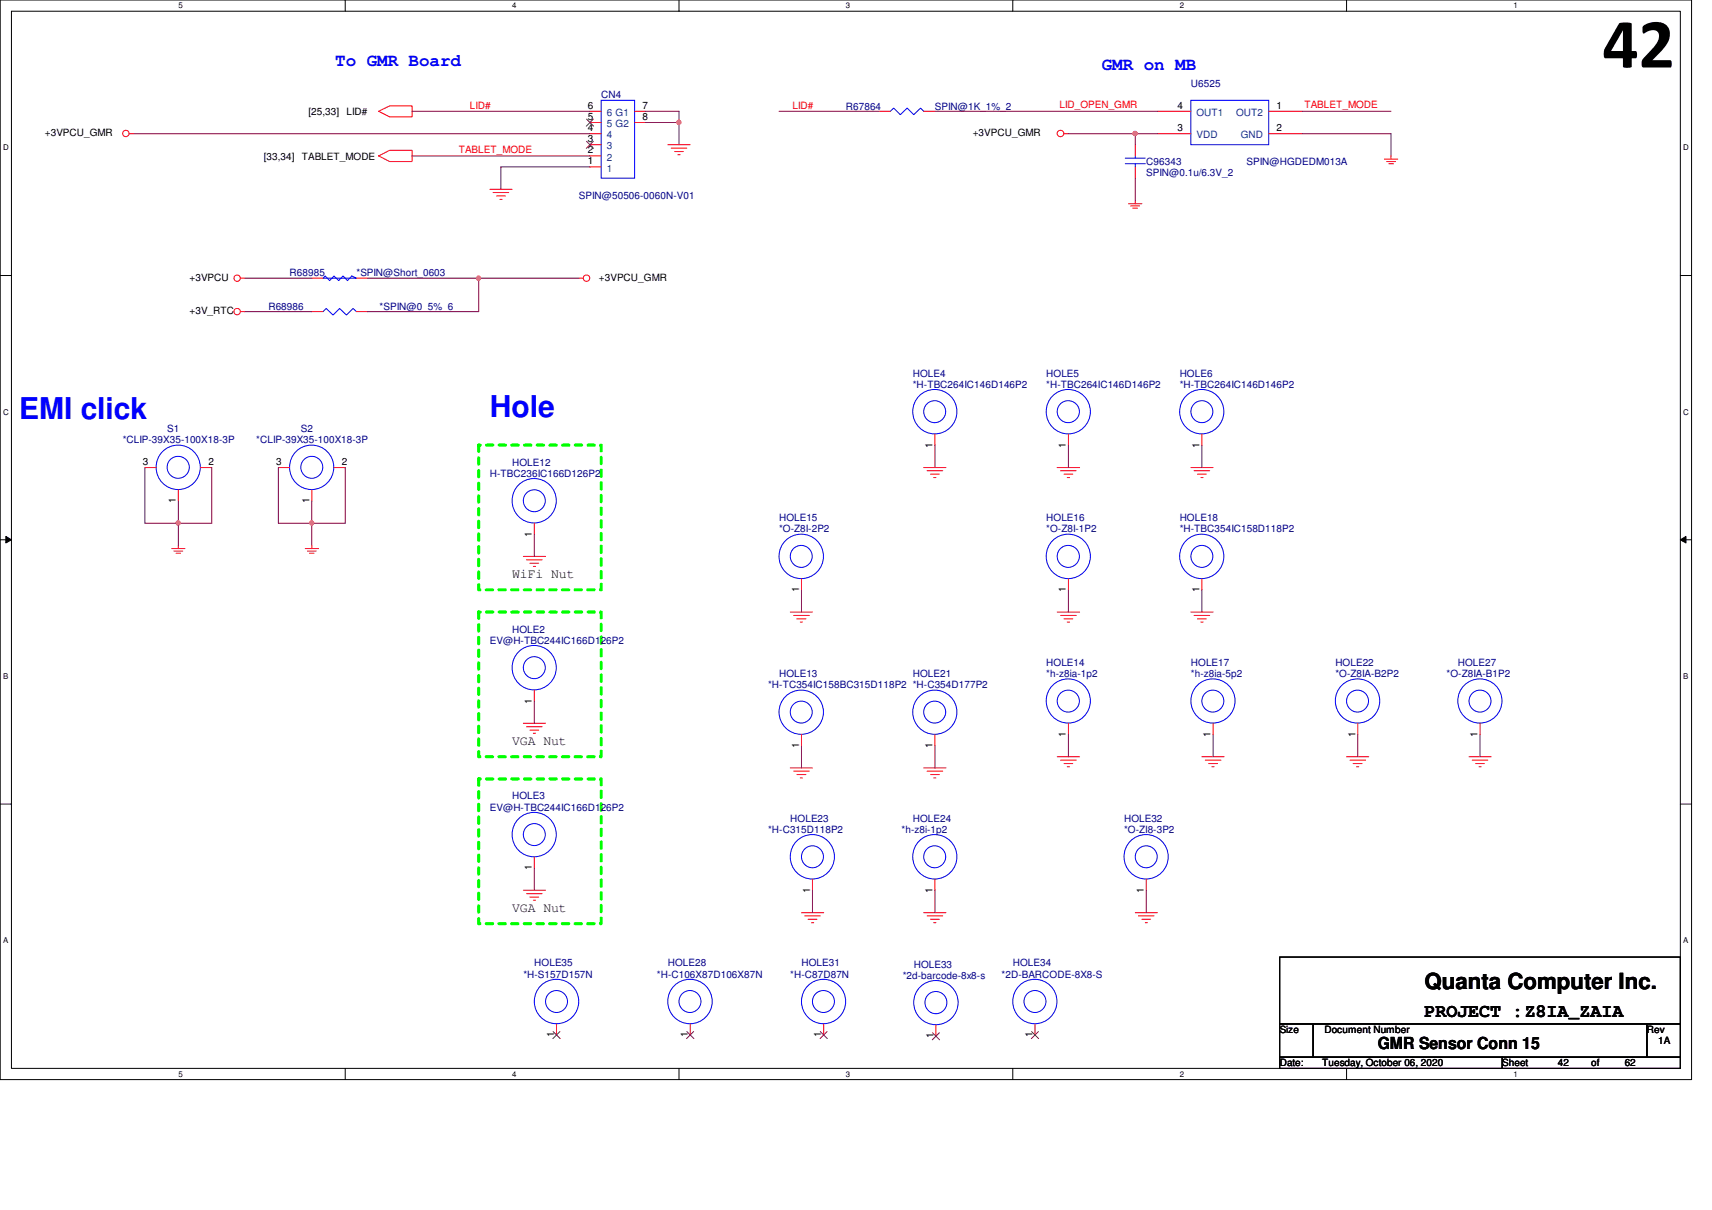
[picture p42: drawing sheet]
<svg xmlns="http://www.w3.org/2000/svg" width="297mm" height="210mm" viewBox="0 0 297 210" stroke-linecap="round" stroke-linejoin="round" font-family="sans-serif">
<defs><g id="words">
<text font-size="12.3" x="278" y="11.7">42</text>
<g font-size="5.2" fill="#00f">
<text x="3.3" y="72.6">EMI click</text>
<text x="85" y="72.4">Hole</text>
</g>
<text font-size="3.9" x="247.1" y="171.5">Quanta Computer Inc.</text>
<text font-size="3.3" x="247.1" y="176.4">PROJECT :Z8IA_ZAIA</text>
<g font-size="3" fill="#00f">
<text x="58.2" y="11.4">To GMR Board</text>
<text x="191.2" y="12.2">GMR on MB</text>
</g>
<text font-size="2.9" x="239.1" y="182">GMR Sensor Conn 15</text>
<g font-size="2.3">
<text x="88.9" y="100.3">WiFi Nut</text>
<text x="88.9" y="129.3">VGA Nut</text>
<text x="88.9" y="158.2">VGA Nut</text>
</g>
<g font-size="1.7" fill="#000080">
<text x="104.3" y="17.1">CN4</text>
<text x="206.6" y="15.2">U6525</text>
<text x="146.8" y="19">R67864</text>
<text x="162.2" y="19">SPIN@1K_1%_2</text>
<text x="198.9" y="28.7">C96343</text>
<text x="216.3" y="28.7">SPIN@HGDEDM013A</text>
<text x="100.5" y="34.5">SPIN@50506-0060N-V01</text>
<text x="198.9" y="30.6">SPIN@0.1u/6.3V_2</text>
<text x="50.2" y="48">R68985</text>
<text x="61.8" y="48">*SPIN@Short_0603</text>
<text x="46.6" y="53.8">R68986</text>
<text x="65.9" y="53.8">*SPIN@0_5%_6</text>
<text x="158.4" y="65.3">HOLE4</text>
<text x="181.5" y="65.3">HOLE5</text>
<text x="204.7" y="65.3">HOLE6</text>
<text x="158.4" y="67.3">*H-TBC264IC146D146P2</text>
<text x="181.5" y="67.3">*H-TBC264IC146D146P2</text>
<text x="204.7" y="67.3">*H-TBC264IC146D146P2</text>
<text x="21.3" y="76.9">*CLIP-39X35-100X18-3P</text>
<text x="29" y="75">S1</text>
<text x="44.4" y="76.9">*CLIP-39X35-100X18-3P</text>
<text x="52.2" y="75">S2</text>
<text x="85" y="82.7">H-TBC236IC166D126P2</text>
<text x="88.9" y="80.8">HOLE12</text>
<text x="135.2" y="90.4">HOLE15</text>
<text x="135.2" y="92.4">*O-Z8I-2P2</text>
<text x="181.5" y="90.4">HOLE16</text>
<text x="181.5" y="92.4">*O-Z8I-1P2</text>
<text x="204.7" y="90.4">HOLE18</text>
<text x="204.7" y="92.4">*H-TBC354IC158D118P2</text>
<text x="85" y="111.7">EV@H-TBC244IC166D126P2</text>
<text x="88.9" y="109.7">HOLE2</text>
<text x="133.3" y="119.4">*H-TC354IC158BC315D118P2 *H-C354D177P2</text>
<text x="135.2" y="117.4">HOLE13</text>
<text x="158.4" y="117.4">HOLE21</text>
<text x="181.5" y="115.5">HOLE14</text>
<text x="181.5" y="117.4">*h-z8ia-1p2</text>
<text x="206.6" y="115.5">HOLE17</text>
<text x="206.6" y="117.4">*h-z8ia-5p2</text>
<text x="231.7" y="115.5">HOLE22</text>
<text x="231.7" y="117.4">*O-Z8IA-B2P2</text>
<text x="251" y="117.4">*O-Z8IA-B1P2</text>
<text x="252.9" y="115.5">HOLE27</text>
<text x="85" y="140.6">EV@H-TBC244IC166D126P2</text>
<text x="88.9" y="138.7">HOLE3</text>
<text x="137.1" y="142.5">HOLE23</text>
<text x="158.4" y="142.5">HOLE24</text>
<text x="195" y="142.5">HOLE32</text>
<text x="133.3" y="144.5">*H-C315D118P2</text>
<text x="156.4" y="144.5">*h-z8i-1p2</text>
<text x="195" y="144.5">*O-ZI8-3P2</text>
<text x="92.7" y="167.6">HOLE35</text>
<text x="115.9" y="167.6">HOLE28</text>
<text x="139.1" y="167.6">HOLE31</text>
<text x="158.5" y="167.9">HOLE33</text>
<text x="175.7" y="167.6">HOLE34</text>
<text x="90.8" y="169.6">*H-S157D157N</text>
<text x="114" y="169.6">*H-C106X87D106X87N</text>
<text x="137.1" y="169.6">*H-C87D87N</text>
<text x="156.6" y="169.8">*2d-barcode-8x8-s</text>
<text x="173.8" y="169.6">*2D-BARCODE-8X8-S</text>
</g>
<g font-size="1.7">
<text x="7.8" y="23.6">+3VPCU_GMR</text>
<text x="53.5" y="20">[25,33]</text>
<text x="60.1" y="20">LID#</text>
<text x="102" y="22.8">4</text>
<text x="102" y="20.8">5</text>
<text x="102" y="18.9">6</text>
<text x="111.5" y="18.9">7</text>
<text x="111.5" y="20.8">8</text>
<text x="168.8" y="23.6">+3VPCU_GMR</text>
<text x="204.3" y="22.8">3</text>
<text x="204.3" y="18.9">4</text>
<text x="221.5" y="22.8">2</text>
<text x="221.5" y="18.9">1</text>
<text x="45.8" y="27.7">[33,34]</text>
<text x="52.4" y="27.7">TABLET_MODE</text>
<text x="102" y="28.5">1</text>
<text x="102" y="26.6">2</text>
<text x="102" y="24.7">3</text>
<text x="32.9" y="48.7">+3VPCU</text>
<text x="103.9" y="48.7">+3VPCU_GMR</text>
<text x="32.9" y="54.5">+3V_RTC</text>
<text x="161.8" y="77.6" transform="rotate(-90 161.8 77.6)">1</text>
<text x="185" y="77.6" transform="rotate(-90 185 77.6)">1</text>
<text x="208.1" y="77.6" transform="rotate(-90 208.1 77.6)">1</text>
<text x="24.8" y="80.7">3</text>
<text x="36.1" y="80.7">2</text>
<text x="47.9" y="80.7">3</text>
<text x="59.3" y="80.7">2</text>
<text x="30.5" y="87.3" transform="rotate(-90 30.5 87.3)">1</text>
<text x="53.7" y="87.3" transform="rotate(-90 53.7 87.3)">1</text>
<text x="92.3" y="93.1" transform="rotate(-90 92.3 93.1)">1</text>
<text x="138.6" y="102.7" transform="rotate(-90 138.6 102.7)">1</text>
<text x="185" y="102.7" transform="rotate(-90 185 102.7)">1</text>
<text x="208.1" y="102.7" transform="rotate(-90 208.1 102.7)">1</text>
<text x="92.3" y="122" transform="rotate(-90 92.3 122)">1</text>
<text x="138.6" y="129.8" transform="rotate(-90 138.6 129.8)">1</text>
<text x="161.8" y="129.8" transform="rotate(-90 161.8 129.8)">1</text>
<text x="185" y="127.8" transform="rotate(-90 185 127.8)">1</text>
<text x="210.1" y="127.8" transform="rotate(-90 210.1 127.8)">1</text>
<text x="235.2" y="127.8" transform="rotate(-90 235.2 127.8)">1</text>
<text x="256.4" y="127.8" transform="rotate(-90 256.4 127.8)">1</text>
<text x="92.3" y="151" transform="rotate(-90 92.3 151)">1</text>
<text x="140.5" y="154.9" transform="rotate(-90 140.5 154.9)">1</text>
<text x="161.8" y="154.9" transform="rotate(-90 161.8 154.9)">1</text>
<text x="198.5" y="154.9" transform="rotate(-90 198.5 154.9)">1</text>
<text x="96.1" y="180" transform="rotate(-90 96.1 180)">1</text>
<text x="119.3" y="180" transform="rotate(-90 119.3 180)">1</text>
<text x="142.5" y="180" transform="rotate(-90 142.5 180)">1</text>
<text x="179.2" y="180" transform="rotate(-90 179.2 180)">1</text>
<text x="222" y="179.2">Size</text>
<text x="229.8" y="179.2">Document Number</text>
<text x="285.7" y="179.2">Rev</text>
<text x="162" y="180.1" transform="rotate(-90 162 180.1)">1</text>
<text x="222" y="185">Date:</text>
<text x="229.4" y="185">Tuesday, October 06, 2020</text>
<text x="260.6" y="185">Sheet</text>
<text x="270.3" y="185">42</text>
<text x="276.1" y="185">of</text>
<text x="281.9" y="185">62</text>
<text x="287.7" y="181.1">1A</text>
</g>
<g font-size="1.7" fill="#f00">
<text x="81.5" y="18.9">LID#</text>
<text x="137.5" y="18.9">LID#</text>
<text x="183.8" y="18.7">LID_OPEN_GMR</text>
<text x="226.3" y="18.7">TABLET_MODE</text>
<text x="79.6" y="26.5">TABLET_MODE</text>
</g>
<g font-size="1.7" fill="#004080">
<text x="105.3" y="22.1">5 G2</text>
<text x="105.3" y="20.1">6 G1</text>
<text x="207.6" y="20.1">OUT1</text>
<text x="214.5" y="20.1">OUT2</text>
<text x="105.3" y="29.8">1</text>
<text x="105.3" y="27.9">2</text>
<text x="105.3" y="25.9">3</text>
<text x="105.3" y="24">4</text>
<text x="207.6" y="24">VDD</text>
<text x="215.3" y="24">GND</text>
</g>
<g font-size="1.4">
<text x="30.9" y="1.4">5</text>
<text x="88.9" y="1.4">4</text>
<text x="146.8" y="1.4">3</text>
<text x="204.7" y="1.4">2</text>
<text x="262.6" y="1.4">1</text>
<text x=".5" y="26.1">D</text>
<text x="292.1" y="26.1">D</text>
<text x=".5" y="71.9">C</text>
<text x="292.1" y="71.9">C</text>
<text x=".5" y="117.8">B</text>
<text x="292.1" y="117.8">B</text>
<text x=".5" y="163.6">A</text>
<text x="292.1" y="163.6">A</text>
<text x="30.9" y="186.8">5</text>
<text x="88.9" y="186.8">4</text>
<text x="146.8" y="186.8">3</text>
<text x="204.7" y="186.8">2</text>
<text x="262.6" y="186.8">1</text>
</g>
</g></defs>
<path d="M0 0h293.5v187.3h-293.5zM2 1.9h289.5v183.4h-289.5z" fill="none" stroke="#000" stroke-width=".17"/>
<g fill="#fff">
<path d="M30.9 .2h.8v1.5h-.8z"/>
<path d="M30.9 185.5h.8v1.6h-.8z"/>
</g>
<path d="M59.9 0v1.9M59.9 185.3v2" fill="none" stroke="#000" stroke-width=".17"/>
<g fill="#fff">
<path d="M88.9 .2h.7v1.5h-.7z"/>
<path d="M88.9 185.5h.7v1.6h-.7z"/>
</g>
<path d="M117.8 0v1.9M117.8 185.3v2" fill="none" stroke="#000" stroke-width=".17"/>
<g fill="#fff">
<path d="M146.8 .2h.7v1.5h-.7z"/>
<path d="M146.8 185.5h.7v1.6h-.7z"/>
</g>
<path d="M175.7 0v1.9M175.7 185.3v2" fill="none" stroke="#000" stroke-width=".17"/>
<g fill="#fff">
<path d="M204.7 .2h.7v1.5h-.7z"/>
<path d="M204.7 185.5h.7v1.6h-.7z"/>
</g>
<path d="M233.6 0v1.9M233.6 185.3v2" fill="none" stroke="#000" stroke-width=".17"/>
<g fill="#fff">
<path d="M262.6 .2h.8v1.5h-.8z"/>
<path d="M262.6 185.5h.8v1.6h-.8z"/>
<path d="M.5 24.8h1v1.6h-1z"/>
<path d="M292.1 24.8h.9v1.6h-.9z"/>
<path d="M.5 70.7h1v1.5h-1z"/>
<path d="M292.1 70.7h.9v1.5h-.9z"/>
</g>
<path d="M0 47.8h2M291.5 47.8h2" fill="none" stroke="#000" stroke-width=".17"/>
<g fill="#fff">
<path d="M.5 116.5h.9v1.6h-.9z"/>
<path d="M292.1 116.5h.8v1.6h-.8z"/>
</g>
<path d="M0 93.6h2M1 93l1 .6-1 .6zM291.5 93.6l1-.6v1.2zM291.5 93.6h2" fill="none" stroke="#000" stroke-width=".17"/>
<path d="M1 93l1 .6-1 .6zM291.5 93.6l1-.6v1.2z" fill="#000"/>
<g fill="#fff">
<path d="M.5 162.4h.9v1.5h-.9z"/>
<path d="M292.1 162.4h.8v1.5h-.8z"/>
</g>
<path d="M0 139.5h2M291.5 139.5h2M222 166h69.5v11.6h-69.5zM222 177.6h5.8v5.8h-5.8zM227.8 177.6h57.9v5.8h-57.9zM285.7 177.6h5.8v5.8h-5.8zM222 183.4h38.6v1.9h-38.6zM260.6 183.4h30.9v1.9h-30.9z" fill="none" stroke="#000" stroke-width=".17"/>
<path d="M83.1 77.2h21.2v25.1h-21.2zM83.1 106.2h21.2v25.1h-21.2zM83.1 135.1h21.2v25.1h-21.2z" fill="none" stroke="#0f0" stroke-width=".55" stroke-dasharray="1.1 1.1"/>
<g fill="none" stroke="#f00" stroke-width=".17">
<path d="M65.7 19.3l1.9-.9h3.9v1.9h-3.9zM102.4 19.3h1.9M110.1 19.3h1.9M152.6 19.3h1.9M160.3 19.3h1.9M200.8 19.3h5.8M220.1 19.3h5.8M22.4 23.2h.8M65.7 27.1l1.9-1h3.9v1.9h-3.9zM85 32.9h3.9M85.6 33.4h2.7M86.1 34h1.6"/>
<path d="M86.7 34.6h.4M102.4 29h1.9M102.4 27.1h1.9M102.4 25.1h1.9M102.4 23.2h1.9M102.4 21.3h1.9M110.1 21.3h1.9M115.9 25.1h3.9M116.5 25.7h2.7M117 26.3h1.6M117.6 26.8h.4M184.6 23.2h.8"/>
<path d="M195.8 35.3h2.3M196.2 35.7h1.5M196.6 36.1h.8M197 34.8v.5M197 25.1v2M197 29v1.9M200.8 23.2h5.8M220.1 23.2h5.8M240.2 27.6h2.3M240.6 28h1.5M241 28.4h.8M241.3 27.1v.5"/>
<path d="M41.7 48.3h.8M41.7 54.1h.8M54.1 54.1h1.9M54.1 48.3h1.9M61.8 54.1h2M61.8 48.3h2M100.5 48.3h.7M162.2 75.3v1.9M185.4 75.3v1.9M208.5 75.3v1.9M25.1 81.1h2M29.8 95.2h2.3"/>
<path d="M30.2 95.6h1.5M30.6 96h.7M30.9 94.6v.6M30.9 85v1.9M34.8 81.1h1.9M48.3 81.1h1.9M53 95.2h2.3M53.3 95.6h1.6M53.7 96h.8M54.1 94.6v.6M54.1 85v1.9M58 81.1h1.9"/>
<path d="M90.8 96.5h3.9M91.4 97.1h2.7M91.9 97.7h1.6M92.5 98.3h.4M92.7 90.8v1.9M160.3 81.1h3.8M160.9 81.7h2.7M161.5 82.3h1.5M162 82.8h.4M183.4 81.1h3.9M184 81.7h2.7M184.6 82.3h1.5"/>
<path d="M185.2 82.8h.4M206.6 81.1h3.9M207.2 81.7h2.7M207.8 82.3h1.5M208.4 82.8h.3M92.7 119.7v1.9M137.1 106.2h3.9M137.7 106.8h2.7M138.3 107.4h1.5M138.8 107.9h.4M139.1 100.4v1.9M183.4 106.2h3.9"/>
<path d="M184 106.8h2.7M184.6 107.4h1.5M185.2 107.9h.4M185.4 100.4v1.9M206.6 106.2h3.9M207.2 106.8h2.7M207.8 107.4h1.5M208.4 107.9h.3M208.5 100.4v1.9M90.8 125.5h3.9M91.4 126.1h2.7M91.9 126.7h1.6"/>
<path d="M92.5 127.2h.4M137.1 133.2h3.9M137.7 133.8h2.7M138.3 134.4h1.5M138.8 135h.4M139.1 127.4v2M160.3 133.2h3.8M160.9 133.8h2.7M161.5 134.4h1.5M162 135h.4M162.2 127.4v2M183.4 131.3h3.9"/>
<path d="M184 131.9h2.7M184.6 132.5h1.5M185.2 133h.4M185.4 125.5v1.9M208.5 131.3h3.9M209.1 131.9h2.7M209.7 132.5h1.5M210.3 133h.3M210.5 125.5v1.9M233.6 131.3h3.9M234.2 131.9h2.7M234.8 132.5h1.5"/>
<path d="M235.4 133h.4M235.6 125.5v1.9M254.9 131.3h3.8M255.4 131.9h2.7M256 132.5h1.6M256.6 133h.4M256.8 125.5v1.9M90.8 154.4h3.9M91.4 155h2.7M91.9 155.6h1.6M92.5 156.2h.4M92.7 148.7v1.9"/>
<path d="M139.1 158.3h3.8M139.6 158.9h2.7M140.2 159.5h1.5M141 152.5v1.9M160.3 158.3h3.8M160.9 158.9h2.7M161.5 159.5h1.5M162.2 152.5v1.9M197 158.3h3.8M197.5 158.9h2.7M198.1 159.5h1.5M198.9 152.5v1.9"/>
<path d="M96.6 177.6v1.9M119.8 177.6v1.9M140.8 160.1h.4M142.9 177.6v1.9M162 160.1h.4M162.4 177.8v1.9M179.6 177.6v1.9M198.7 160.1h.4"/>
<circle cx="21.8" cy="23.2" r=".56"/>
<circle cx="184" cy="23.2" r=".56"/>
<circle cx="41.1" cy="54.1" r=".56"/>
<circle cx="41.1" cy="48.3" r=".56"/>
<circle cx="101.8" cy="48.3" r=".56"/>
</g>
<g fill="none" stroke="#00f" stroke-width=".17">
<path d="M104.3 17.4h5.8v13.5h-5.8zM154.5 19.3l.6-.5 1.1 1.1 1.2-1.1 1.1 1.1 1.2-1.1 .6 .5M206.6 17.4h13.5v7.7h-13.5zM195.2 28.4h3.5M195.2 27.4h3.5M197 27.1v.3M197 28.4v.6M56 54.1l.6-.6 1.2 1.2 1.1-1.2 1.2 1.2 1.2-1.2 .5 .6M56 48.3l.4-.4 .8 .8 .8-.8 .8 .8 .7-.8 .8 .8 .7-.8 .8 .4z"/>
<circle cx="162.2" cy="71.4" r="1.9"/>
<circle cx="162.2" cy="71.4" r="3.8"/>
<circle cx="185.3" cy="71.4" r="3.8"/>
<circle cx="185.4" cy="71.4" r="1.92"/>
<circle cx="208.5" cy="71.4" r="3.8"/>
<circle cx="208.5" cy="71.4" r="1.9"/>
<circle cx="30.9" cy="81.1" r="3.8"/>
<circle cx="30.9" cy="81.1" r="1.92"/>
<circle cx="54.1" cy="81.1" r="3.8"/>
<circle cx="54.1" cy="81.1" r="1.9"/>
<circle cx="92.7" cy="86.9" r="3.8"/>
<circle cx="92.7" cy="86.9" r="1.9"/>
<circle cx="139" cy="96.5" r="3.9"/>
<circle cx="139" cy="96.5" r="1.9"/>
<circle cx="185.3" cy="96.5" r="3.8"/>
<circle cx="185.4" cy="96.5" r="1.92"/>
<circle cx="208.5" cy="96.5" r="3.8"/>
<circle cx="208.5" cy="96.5" r="1.9"/>
<circle cx="92.7" cy="115.8" r="3.8"/>
<circle cx="92.7" cy="115.8" r="1.9"/>
<circle cx="139" cy="123.5" r="1.9"/>
<circle cx="139" cy="123.5" r="3.8"/>
<circle cx="162.2" cy="123.5" r="1.9"/>
<circle cx="162.2" cy="123.5" r="3.8"/>
<circle cx="185.3" cy="121.6" r="3.8"/>
<circle cx="185.4" cy="121.6" r="1.92"/>
<circle cx="210.4" cy="121.6" r="1.9"/>
<circle cx="210.5" cy="121.6" r="3.8"/>
<circle cx="235.5" cy="121.6" r="1.9"/>
<circle cx="235.5" cy="121.6" r="3.8"/>
<circle cx="256.8" cy="121.6" r="3.8"/>
<circle cx="256.8" cy="121.6" r="1.9"/>
<circle cx="92.7" cy="144.8" r="3.8"/>
<circle cx="92.7" cy="144.8" r="1.9"/>
<circle cx="140.9" cy="148.6" r="3.8"/>
<circle cx="141" cy="148.6" r="1.9"/>
<circle cx="162.2" cy="148.6" r="1.9"/>
<circle cx="162.2" cy="148.6" r="3.8"/>
<circle cx="198.8" cy="148.6" r="3.8"/>
<circle cx="198.9" cy="148.6" r="1.9"/>
<circle cx="96.6" cy="173.7" r="3.9"/>
<circle cx="96.6" cy="173.7" r="1.9"/>
<circle cx="119.7" cy="173.7" r="3.9"/>
<circle cx="119.7" cy="173.7" r="1.9"/>
<circle cx="142.9" cy="173.7" r="1.9"/>
<circle cx="142.9" cy="173.7" r="3.8"/>
<circle cx="162.4" cy="173.9" r="1.92"/>
<circle cx="162.4" cy="173.9" r="3.8"/>
<circle cx="179.5" cy="173.7" r="3.8"/>
<circle cx="179.6" cy="173.7" r="1.9"/>
</g>
<g fill="none" stroke="#804000" stroke-width=".17">
<path d="M101.8 24.5l1.2 1.2M101.8 20.7l1.2 1.2M103 24.5l-1.3 1.2M103 20.7l-1.3 1.2M96 178.9l1.2 1.3M97.2 178.9l-1.3 1.3M119.2 178.9l1.2 1.3M120.4 178.9l-1.3 1.3M142.3 178.9l1.2 1.3M143.5 178.9l-1.2 1.3M161.8 179.2l1.2 1.2M163 179.2l-1.2 1.2"/>
<path d="M179 178.9l1.2 1.3M180.2 178.9l-1.3 1.3"/>
</g>
<path d="M71.5 19.3h30.9M112 19.3h5.8v2M71.5 27.1h30.9M86.9 29h15.5M112 21.3h5.8M117.8 21.3v3.8" fill="none" stroke="#800040" stroke-width=".17"/>
<circle cx="117.8" cy="21.2" r=".37" fill="#f0f"/>
<circle cx="117.8" cy="21.2" r=".37" fill="none" stroke="#f0f" stroke-width=".17"/>
<path d="M23.2 23.2h79.2M86.9 29v3.9M185.4 23.2h11.6" fill="none" stroke="#800040" stroke-width=".17"/>
<circle cx="196.9" cy="23.2" r=".38" fill="#f0f"/>
<circle cx="196.9" cy="23.2" r=".38" fill="none" stroke="#f0f" stroke-width=".17"/>
<path d="M135.2 19.3h17.4M162.2 19.3h38.6M225.9 19.3h15.4M197 30.9v3.9M200.8 23.2h-3.8v1.9M225.9 23.2h15.4v3.9M42.5 48.3h11.6M42.5 54.1h11.6M63.8 48.3h19.3v5.8h-19.3" fill="none" stroke="#800040" stroke-width=".17"/>
<circle cx="83" cy="48.3" r=".38" fill="#f0f"/>
<circle cx="83" cy="48.3" r=".38" fill="none" stroke="#f0f" stroke-width=".17"/>
<path d="M83.1 48.3h17.4M25.1 81.1v9.7M30.9 86.9v3.9M36.7 81.1v9.7M48.3 81.1v9.7M59.9 81.1v9.7" fill="none" stroke="#800040" stroke-width=".17"/>
<circle cx="30.9" cy="90.7" r=".38" fill="#f0f"/>
<circle cx="30.9" cy="90.7" r=".38" fill="none" stroke="#f0f" stroke-width=".17"/>
<path d="M25.1 90.8h5.8M30.9 90.8h5.8M30.9 90.8v3.8M48.3 90.8h5.8M54.1 86.9v3.9M54.1 90.8v3.8M54.1 90.8h5.8" fill="none" stroke="#800040" stroke-width=".17"/>
<circle cx="54.1" cy="90.7" r=".38" fill="#f0f"/>
<circle cx="54.1" cy="90.7" r=".38" fill="none" stroke="#f0f" stroke-width=".17"/>
<g fill="none" stroke="#800040" stroke-width=".17">
<path d="M162.2 77.2v3.9M185.4 77.2v3.9M208.5 77.2v3.9M92.7 92.7v3.8M139.1 102.3v3.9M185.4 102.3v3.9M208.5 102.3v3.9M92.7 121.6v3.9M139.1 129.4v3.8M162.2 129.4v3.8M185.4 127.4v3.9M210.5 127.4v3.9"/>
<path d="M235.6 127.4v3.9M256.8 127.4v3.9M92.7 150.6v3.8M141 154.4v3.9M162.2 154.4v3.9M198.9 154.4v3.9"/>
</g>
<circle cx="117.8" cy="21.2" r=".37" fill="#f0f"/>
<circle cx="117.8" cy="21.2" r=".37" fill="none" stroke="#f0f" stroke-width=".17"/>
<circle cx="196.9" cy="23.2" r=".38" fill="#f0f"/>
<circle cx="196.9" cy="23.2" r=".38" fill="none" stroke="#f0f" stroke-width=".17"/>
<circle cx="83" cy="48.3" r=".38" fill="#f0f"/>
<circle cx="83" cy="48.3" r=".38" fill="none" stroke="#f0f" stroke-width=".17"/>
<circle cx="30.9" cy="90.7" r=".38" fill="#f0f"/>
<circle cx="30.9" cy="90.7" r=".38" fill="none" stroke="#f0f" stroke-width=".17"/>
<circle cx="54.1" cy="90.7" r=".38" fill="#f0f"/>
<circle cx="54.1" cy="90.7" r=".38" fill="none" stroke="#f0f" stroke-width=".17"/>
<use href="#words"/>
</svg>
